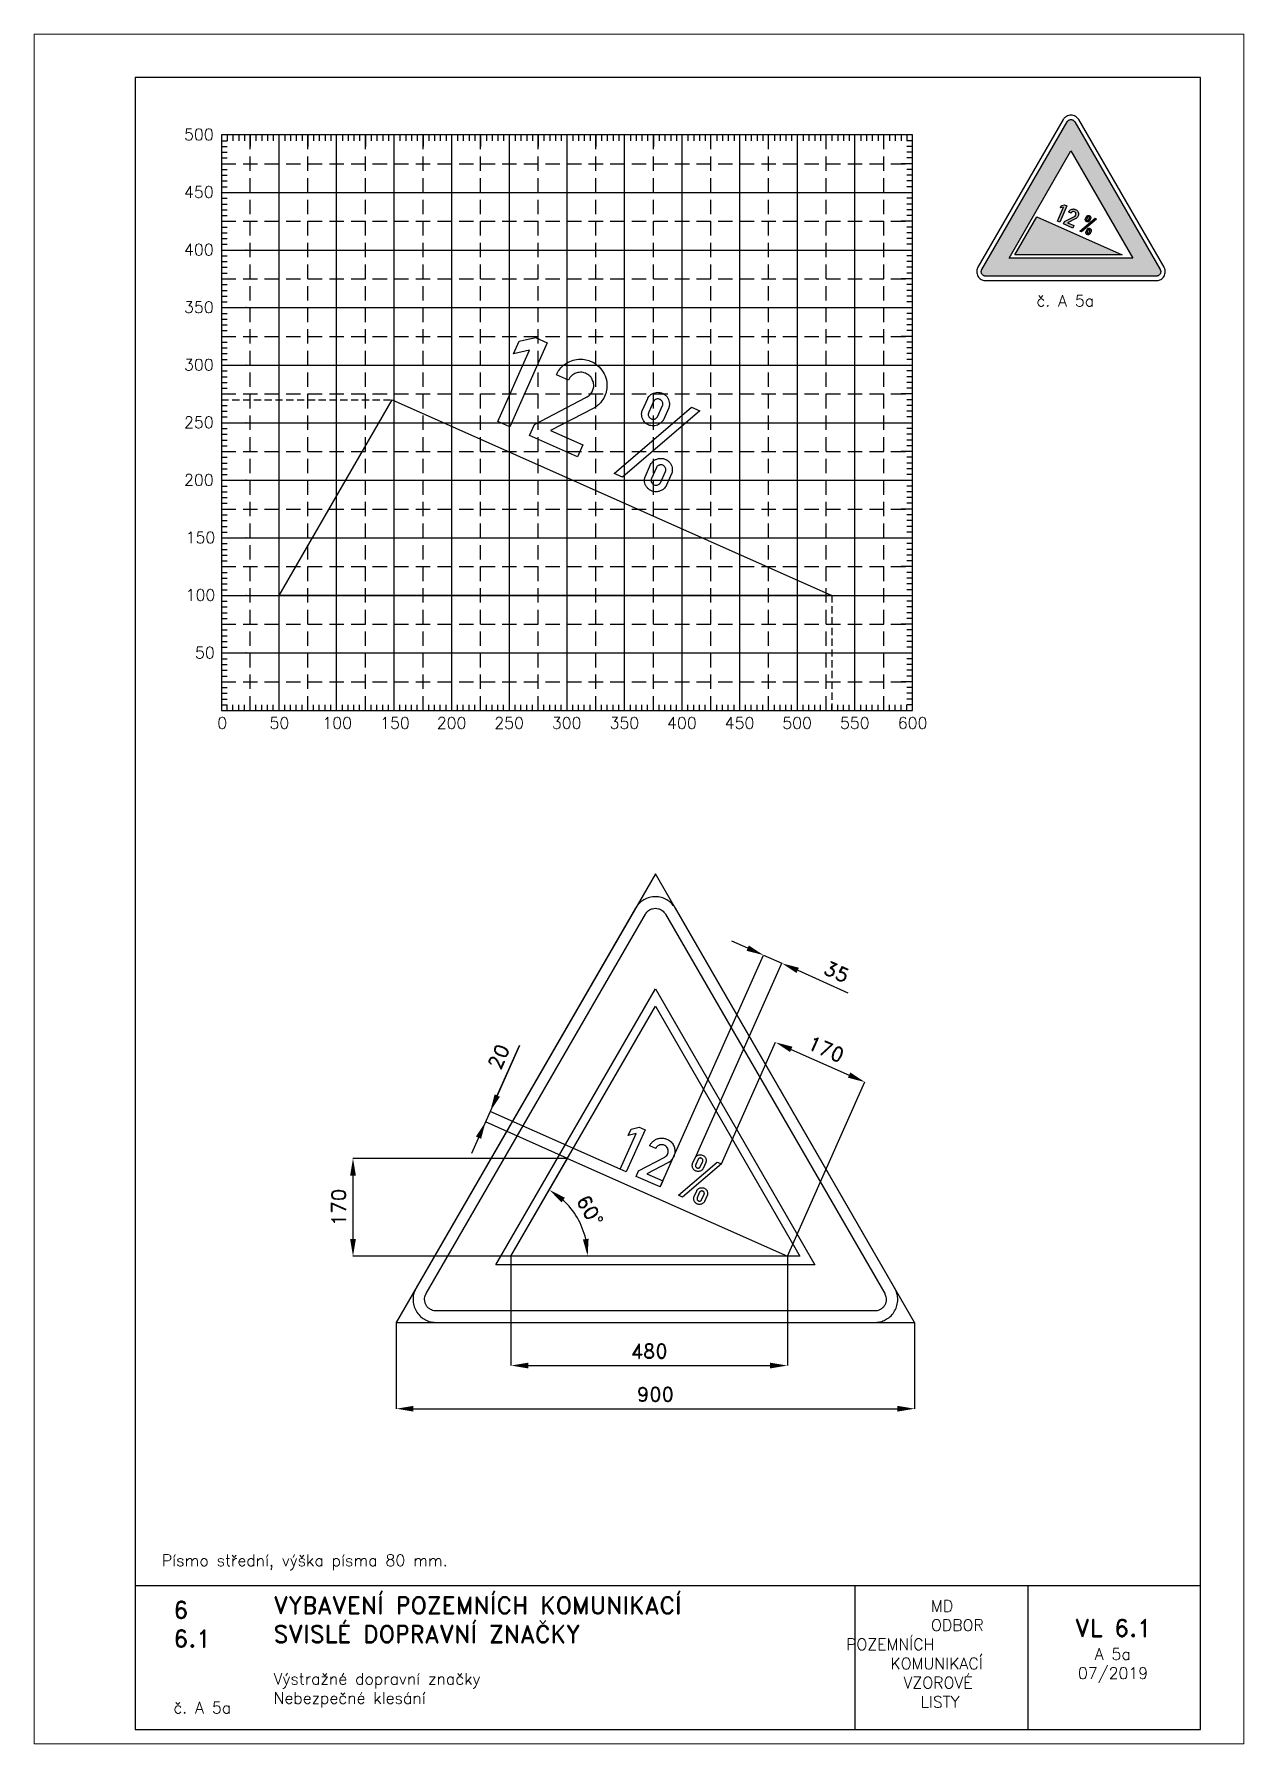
# Paper-space layout 'A 5a' of a CAD drawing. Header units: millimetres. Extents: x 0 to 210, y 0 to 297.
# The model-space entities are those that its viewports show. They can reach past a viewport. Long polylines and large blocks are cut down to what shows.
import ezdxf

# ---------------------------------------------------------------- set-up
doc = ezdxf.new("R2010")
doc.units = ezdxf.units.MM
doc.header["$LTSCALE"] = 5
doc.linetypes.add('ČÁRKOVANÁX2', pattern=[1.5, 1, -0.5])
for name, color, linetype in [('Kóty', 2, 'Continuous'), ('Pomocná', 2, 'Continuous'), ('Rozpiska', 7, 'Continuous'), ('Značka', 7, 'Continuous')]:
    doc.layers.add(name, color=color, linetype=linetype)
doc.layers.add('Rámeček', color=6, linetype='Continuous', plot=False)
doc.styles.get("Standard").update_dxf_attribs({"font": 'romand.shx', "height": 25})
doc.dimstyles.get("Standard").update_dxf_attribs({"dimtxt": 25, "dimasz": 30, "dimexe": 0.18, "dimexo": 0.0625, "dimgap": 12.5, "dimtad": 1, "dimdec": 0, "dimzin": 0, "dimdsep": 46, "dimtxsty": 'Standard', "dimcen": 0.09, "dimadec": 0, "dimazin": 0, "dimtfac": 1, "dimtdec": 0, "dimtofl": 0, "dimtmove": 0, "dimatfit": 3, "dimfxl": 1, "dimtolj": 1, "dimtzin": 0, "dimarcsym": 0})

psp = doc.layouts.new('A 5a')

# ---------------------------------------------------------------- texts
at = {"layer": 'Pomocná', "char_height": 2, "attachment_point": 1}
for s, insert in [('\\pi1.41968;500', (24.59, 280.57)), ('\\pi1.41968;450', (24.59, 270.57)), ('\\pi1.41968;400', (24.59, 260.57)), ('\\pi1.41968;350', (24.59, 250.57)), ('\\pi1.41968;300', (24.59, 240.57)), ('\\pi1.41968;250', (24.59, 230.57)), ('\\pi1.41968;200', (24.59, 220.57)), ('\\pi1.70539;150', (24.59, 210.57)), ('\\pi1.70539;100', (24.59, 200.57)), ('\\pi3.32444;50', (24.59, 190.57)), ('\\pi2.6146;0', (29.18, 178.35)), ('\\pi1.66222;50', (39.19, 178.35)), ('\\pi0.85269;100', (49.18, 178.35)), ('\\pi0.85269;150', (59.21, 178.35)), ('\\pi0.70984;200', (69.18, 178.35)), ('\\pi0.70984;250', (79.17, 178.35)), ('\\pi0.70984;300', (89.16, 178.35)), ('\\pi0.70984;350', (99.18, 178.35)), ('\\pi0.70984;400', (109.17, 178.35)), ('\\pi0.70984;450', (119.18, 178.35)), ('\\pi0.70984;500', (129.17, 178.35)), ('\\pi0.70984;550', (139.18, 178.35)), ('\\pi0.75746;600', (149.17, 178.35))]:
    psp.add_mtext_dynamic_manual_height_columns(s, width=6.5625, gutter_width=100, heights=[0], dxfattribs=dict(at, insert=insert))
at = {"layer": 'Rozpiska', "color": 7, "attachment_point": 1}
for s, width, heights, insert, char_height in [('{\\C6;č. A 5a}', 12.0077, [2.67], (174, 251.69), 2), ('Písmo střední, výška písma 80 mm.', 62.019, [0], (22.16, 32.86), 2), ('6', 149.0422, [0], (24.17, 24.77), 3), ('{\\C6;VYBAVENÍ POZEMNÍCH KOMUNIKACÍ\\P}SVISLÉ DOPRAVNÍ ZNAČKY{\\H1.34524x; }', 149.0422, [0], (41.56, 25.56), 3), ('\\pi14.7414;{\\C6;MD\\P\\pi2.36044;}ODBOR POZEMNÍCH{\\H1.57143x; }\\P\\pi7.69378;KOMUNIKACÍ{\\H1.5x; }\\P\\pi9.97949;{\\C6;VZOROVÉ\\H1.47619x; \\H0.67742x;\\P\\pi12.93187;LISTY\\H1.26984x; }', 33.1018, [0], (140.95, 24.95), 2), ('\\pi1.03113;{\\H1.5x;\\C6;VL 6.1\\P\\pi4.45968;\\H0.66667x;A 5a\\H1.66666x; \\H0.6x;\\P\\pi1.5549;07/2019\\H1.80159x; }', 16.0623, [0], (179.66, 21.61), 2), ('6.1', 149.0422, [0], (24.17, 19.78), 3), ('{\\C6;Výstražné dopravní značky\\P}Nebezpečné klesání{\\H1.83333x; }', 149.0422, [0], (41.56, 12.29), 2), ('{\\C6;č. A 5a}', 12.3298, [2.67], (24.17, 7.28), 2)]:
    psp.add_mtext_dynamic_manual_height_columns(s, width=width, gutter_width=100, heights=heights, dxfattribs=dict(at, insert=insert, char_height=char_height))

msp = doc.modelspace()

# ---------------------------------------------------------------- texts
at = {"layer": 'Kóty', "char_height": 25, "attachment_point": 5}
for s, insert, rotation in [('\\A1;35', (735.2, 609), 335.9996), ('\\A1;20', (148.8, 461.5), 66.0014), ('\\A1;170', (717, 474.9), 336.0218)]:
    msp.add_mtext(s, dxfattribs=dict(at, insert=insert, rotation=rotation))

# ---------------------------------------------------------------- blocks, each defined once
blk = doc.blocks.new('*D0')
at = {"layer": 'Defpoints', "color": 0, "transparency": 16777216}
for p in [(-29.3, 0.1), (870.7, 0.1), (870.7, -149.9)]:
    blk.add_point(p, dxfattribs=at)
at = {"layer": 'Kóty', "color": 0, "lineweight": -2, "transparency": 16777216}
for p, q in [((-29.3, 0), (-29.3, -150.1)), ((870.7, 0), (870.7, -150.1)), ((0.7, -149.9), (840.7, -149.9))]:
    blk.add_line(p, q, dxfattribs=at)
at = {"layer": 'Kóty', "color": 0, "transparency": 16777216}
for points in [[(0.7, -144.9), (0.7, -154.9), (-29.3, -149.9)], [(840.7, -144.9), (840.7, -154.9), (870.7, -149.9)]]:
    blk.add_solid(points, dxfattribs=at)
at = {"layer": 'Kóty', "color": 0, "transparency": 16777216, "insert": (420.7, -124.9), "char_height": 25, "attachment_point": 5}
blk.add_mtext('\\A1;900', dxfattribs=at)
blk = doc.blocks.new('*D1')
at = {"layer": 'Defpoints', "color": 0, "transparency": 16777216}
for p in [(169.9, 115), (649.9, 115), (649.9, -74.9)]:
    blk.add_point(p, dxfattribs=at)
at = {"layer": 'Kóty', "color": 0, "lineweight": -2, "transparency": 16777216}
for p, q in [((169.9, 114.9), (169.9, -75.1)), ((649.9, 114.9), (649.9, -75.1)), ((199.9, -74.9), (619.9, -74.9))]:
    blk.add_line(p, q, dxfattribs=at)
at = {"layer": 'Kóty', "color": 0, "transparency": 16777216}
for points in [[(199.9, -69.9), (199.9, -79.9), (169.9, -74.9)], [(619.9, -69.9), (619.9, -79.9), (649.9, -74.9)]]:
    blk.add_solid(points, dxfattribs=at)
at = {"layer": 'Kóty', "color": 0, "transparency": 16777216, "insert": (409.9, -49.9), "char_height": 25, "attachment_point": 5}
blk.add_mtext('\\A1;480', dxfattribs=at)
blk = doc.blocks.new('*D2')
at = {"layer": 'Defpoints', "color": 0, "transparency": 16777216}
for p in [(-104.3, 285), (268.1, 285), (169.9, 114.9)]:
    blk.add_point(p, dxfattribs=at)
at = {"layer": 'Kóty', "color": 0, "lineweight": -2, "transparency": 16777216}
for p, q in [((268, 285), (-104.5, 285)), ((-104.3, 144.9), (-104.3, 255)), ((169.8, 114.9), (-104.5, 114.9))]:
    blk.add_line(p, q, dxfattribs=at)
at = {"layer": 'Kóty', "color": 0, "transparency": 16777216}
for points in [[(-109.3, 255), (-99.3, 255), (-104.3, 285)], [(-109.3, 144.9), (-99.3, 144.9), (-104.3, 114.9)]]:
    blk.add_solid(points, dxfattribs=at)
at = {"layer": 'Kóty', "color": 0, "transparency": 16777216, "insert": (-129.3, 200), "char_height": 25, "attachment_point": 5, "rotation": 90}
blk.add_mtext('\\A1;170', dxfattribs=at)
blk = doc.blocks.new('*D3')
at = {"layer": 'Defpoints', "color": 0, "transparency": 16777216}
for p in [(268.1, 285), (295.1, 160.6), (169.9, 115), (169.9, 115), (649.9, 115)]:
    blk.add_point(p, dxfattribs=at)
at = {"layer": 'Kóty', "color": 0, "lineweight": -2, "transparency": 16777216}
blk.add_arc((169.9, 115), 133.2, 12.9274, 47.0728, dxfattribs=at)
at = {"layer": 'Kóty', "color": 0, "transparency": 16777216}
for points in [[(257.7, 208.5), (263.6, 216.6), (236.5, 230.4)], [(304.7, 145.4), (294.8, 144.2), (303.1, 115)]]:
    blk.add_solid(points, dxfattribs=at)
at = {"layer": 'Kóty', "color": 0, "transparency": 16777216, "insert": (306.9, 194.1), "char_height": 25, "attachment_point": 5, "rotation": 300.0001}
blk.add_mtext('\\A1;60°', dxfattribs=at)

# ---------------------------------------------------------------- dimensions: what is measured, and where the dimension line sits
at = {"layer": 'Kóty'}
dim = msp.add_linear_dim(base=(-104.3, 285), p1=(169.9, 114.9), p2=(268.1, 285), angle=90, dimstyle='Standard', dxfattribs=at)
dim.commit()
dim.dimension.update_dxf_attribs({"geometry": '*D2', "text_midpoint": (-129.3, 200)})
dim = msp.add_angular_dim_2l(base=(295.1, 160.6), line1=((169.9, 115), (268.1, 285)), line2=((649.9, 115), (169.9, 115)), dimstyle='Standard', dxfattribs=at)
dim.commit()
dim.dimension.update_dxf_attribs({"geometry": '*D3', "text_midpoint": (306.9, 194.1)})
for base, p1, p2, picture, middle in [((649.9, -74.9), (169.9, 115), (649.9, 115), '*D1', (409.9, -49.9)), ((870.7, -149.9), (-29.3, 0.1), (870.7, 0.1), '*D0', (420.7, -124.9))]:
    dim = msp.add_linear_dim(base=base, p1=p1, p2=p2, dimstyle='Standard', dxfattribs=at)
    dim.commit()
    dim.dimension.update_dxf_attribs({"geometry": picture, "text_midpoint": middle})

# ---------------------------------------------------------------- linework, layer by layer
at = {"layer": 'Kóty'}
for p, q in [((580.9, 650.3), (553.5, 662.5)), ((429, 235.3), (608.4, 638.3)), ((489.7, 285.5), (640.4, 624)), ((667.7, 611.7), (754.9, 572.8)), ((184.9, 481.2), (101.4, 293.5)), ((146.1, 394), (184.9, 481.2)), ((535.2, 275.4), (629.2, 486.8)), ((656.6, 474.4), (757, 429.7)), ((649.9, 115), (784.5, 417.7)), ((359.8, 266.1), (133.7, 366.7)), ((268, 285), (125.6, 348.4))]:
    msp.add_line(p, q, dxfattribs=at)
msp.add_lwpolyline([(608.3, 638.1), (640.3, 623.9)], dxfattribs=at)
for points in [[(583, 654.9), (578.9, 645.7), (608.3, 638.1)], [(669.8, 616.2), (665.7, 607.1), (640.3, 623.9)], [(658.6, 479), (654.5, 469.8), (629.2, 486.6)], [(759.1, 434.3), (755, 425.1), (784.5, 417.5)], [(141.5, 396.1), (150.7, 392), (133.9, 366.6)], [(109, 323), (118.1, 318.9), (125.8, 348.3)]]:
    msp.add_solid(points, dxfattribs=at)
at = {"layer": 'Značka', "color": 6, "linetype": 'ČÁRKOVANÁX2', "ltscale": 2.5}
for points in [[(870.7, 0.1), (420.7, 779.5), (-29.3, 0.1)], [(169.9, 115), (420.7, 549.4), (671.5, 115)]]:
    msp.add_lwpolyline(points, close=True, dxfattribs=at)
at = {"layer": 'Značka', "color": 5}
for points in [[(836.1, 60), (455.4, 719.4), (454.2, 721.2, 0.010748), (453.1, 722.9, 0.055773), (447.5, 729.2, 0.055979), (440.7, 734.1, 0.069561), (431.1, 738.1, 0.069791), (420.7, 739.4, 0.069502), (410.4, 738.1, 0.067732), (400.7, 734.1, 0.055944), (393.9, 729.2, 0.061133), (388.4, 722.9, 0.012257), (387.2, 721.2), (386.1, 719.4), (5.4, 60, 0.003576), (4.4, 58.1, 0.010722), (3.5, 56.3, 0.055711), (0.8, 48.4, 0.055985), (0, 40, 0.069591), (1.3, 29.6, 0.069767), (5.4, 20, 0.069481), (11.7, 11.7, 0.067775), (20, 5.4, 0.055964), (27.6, 1.9, 0.061097), (35.8, 0.2, 0.01224), (37.9, 0.1, 0.004081), (40, 0), (801.4, 0, 0.003581), (803.5, 0.1, 0.010743), (805.6, 0.2, 0.055797), (813.8, 1.9, 0.055991), (821.4, 5.4, 0.069582), (829.8, 11.7, 0.069787), (836.1, 20, 0.069497), (840.1, 29.6, 0.067792), (841.4, 40, 0.055928), (840.6, 48.4, 0.060939), (838, 56.3), (837.1, 58.1), (836.1, 60)], [(387.3, 253.8), (391.6, 263.6), (436.2, 286.8), (436.9, 287.2, 0.012119), (437.5, 287.6, 0.082982), (440.5, 290.1, 0.094409), (442.4, 293.5, 0.092132), (443.1, 297.1, 0.084047), (442.5, 300.8, 0.098134), (440.4, 304.7, 0.106054), (437, 307.5, 0.106163), (432.7, 308.8, 0.099949), (428.3, 308.3, 0.083725), (425, 306.7, 0.091653), (422.5, 304.2, 0.026116), (421.8, 303.2, 0.008659), (421.2, 302.1), (410.8, 306.7), (411.3, 307.7, -0.010135), (411.7, 308.6, -0.05942), (414.6, 312.6, -0.058233), (418.3, 315.9, -0.072147), (423.7, 318.8, -0.072227), (429.8, 320.1, -0.061476), (435, 320, -0.059947), (440.1, 318.6, -0.083062), (446.5, 314.8, -0.087052), (451.3, 309.1, -0.087764), (454.1, 302.1, -0.087797), (454.4, 294.7, -0.068485), (453, 289.1, -0.062424), (450.2, 284, -0.05069), (447.3, 280.6, -0.061841), (443.8, 277.9), (443.1, 277.6), (442.5, 277.2), (405.6, 258.2), (433.6, 245.7), (429, 235.3), (387.3, 253.8)], [(490, 286.2), (490.2, 286.6), (490.5, 287, -0.046803), (491.5, 288.3, -0.042196), (492.7, 289.4, -0.062871), (494.9, 290.7, -0.069997), (497.3, 291.3, -0.067412), (499.6, 291.4, -0.05993), (502, 290.8, -0.07269), (504.6, 289.5, -0.081728), (506.7, 287.4, -0.070108), (508, 285.2, -0.061127), (508.7, 282.8, -0.043425), (508.8, 281.1, -0.053141), (508.6, 279.4), (508.5, 279), (508.4, 278.5), (508.3, 278.3), (508.2, 278), (503.6, 267.6), (503.4, 267.3), (503.2, 267, -0.046057), (502.3, 265.8, -0.039697), (501.2, 264.7, -0.055102), (499.3, 263.5, -0.059697), (497.2, 262.7, -0.061725), (495, 262.3, -0.060306), (492.7, 262.5, -0.04712), (491, 263, -0.046238), (489.4, 263.8, -0.058397), (487.6, 265.2, -0.0619), (486.2, 267, -0.066279), (485.2, 269.2, -0.060968), (484.7, 271.6, -0.033158), (484.7, 272.9, -0.037808), (484.9, 274.1), (485, 274.7), (485.2, 275.3), (485.3, 275.6), (485.4, 275.9), (490, 286.2)], [(495, 283.4), (490.9, 274.3), (490.8, 274), (490.7, 273.7, 0.042103), (490.5, 272.6, 0.071924), (490.5, 271.6, 0.080243), (490.8, 270.5, 0.067375), (491.4, 269.6, 0.060692), (492.1, 268.9, 0.062278), (493, 268.4, 0.071628), (494.1, 268, 0.075797), (495.3, 268.1, 0.060181), (496.2, 268.3, 0.051699), (497.1, 268.7, 0.04369), (497.7, 269.2, 0.050905), (498.2, 269.8), (498.4, 270), (498.5, 270.2), (502.8, 279.9), (502.9, 280.2), (503, 280.5, 0.061079), (503.1, 281.5, 0.060241), (503, 282.4, 0.075736), (502.5, 283.5, 0.069153), (501.8, 284.4, 0.060288), (501, 285.1, 0.066342), (500, 285.5, 0.07444), (498.9, 285.7, 0.069266), (497.7, 285.6, 0.051976), (496.9, 285.3, 0.054048), (496.1, 284.8, 0.034066), (495.7, 284.5, 0.037349), (495.4, 284.1), (495.2, 283.8), (495, 283.4)], [(492.5, 228.8), (492.9, 229.5), (493.4, 230.2, -0.071653), (495.1, 232, -0.065042), (497.3, 233.2, -0.072565), (500, 234, -0.074187), (502.8, 234, -0.078856), (505.7, 233.1, -0.080239), (508.2, 231.4, -0.068197), (509.8, 229.5, -0.067225), (510.8, 227.2, -0.057779), (511.3, 225, -0.050624), (511.3, 222.7), (511.2, 222), (511, 221.3), (510.9, 221), (510.7, 220.7), (506, 210.1), (505.9, 209.9), (505.7, 209.6, -0.052366), (504.7, 208.2, -0.045271), (503.3, 207.1, -0.066072), (500.9, 205.7, -0.074149), (498.3, 205.1, -0.063498), (496, 205.1, -0.057067), (493.8, 205.7, -0.060398), (491.6, 206.8, -0.067559), (489.8, 208.3, -0.067275), (488.4, 210.3, -0.057995), (487.5, 212.6, -0.059447), (487.1, 214.9, -0.082695), (487.4, 217.2), (487.7, 217.9), (488, 218.6), (492.5, 228.8)], [(497.5, 226.2), (493.2, 216.6), (493.1, 216.2), (493, 215.8, 0.091478), (493, 214.5, 0.081274), (493.4, 213.2, 0.085186), (494.2, 212, 0.092442), (495.3, 211.2, 0.095735), (496.8, 210.7, 0.087623), (498.3, 210.9, 0.071369), (499.4, 211.3, 0.074844), (500.4, 212), (500.6, 212.3), (500.8, 212.5), (500.9, 212.7), (501, 212.8), (505.4, 222.6), (505.5, 222.9), (505.6, 223.2, 0.067663), (505.7, 224.1, 0.054809), (505.5, 225, 0.067285), (505.1, 226.1, 0.07323), (504.5, 227.1, 0.074347), (503.5, 227.8, 0.073269), (502.4, 228.3, 0.078295), (501.2, 228.4, 0.080477), (499.9, 228.2, 0.059946), (499, 227.7, 0.04652), (498.2, 227.1), (497.9, 226.8, 0.046021), (497.6, 226.4), (497.6, 226.3), (497.5, 226.2)]]:
    msp.add_lwpolyline(points, format="xyb", dxfattribs=at)
at = {"layer": 'Značka', "color": 1}
msp.add_lwpolyline([(801.4, 20), (40, 20, -0.003586), (39, 20, -0.010756), (37.9, 20.1, -0.05582), (33.8, 20.9, -0.05597), (30, 22.7, -0.06955), (25.8, 25.8, -0.069786), (22.7, 30, -0.069503), (20.7, 34.8, -0.067814), (20, 40, -0.055933), (20.4, 44.2, -0.060881), (21.7, 48.1, -0.012187), (22.2, 49.1, -0.00406), (22.7, 50), (403.4, 709.4), (404, 710.3), (404.5, 711.2, -0.055851), (407.3, 714.3, -0.05603), (410.7, 716.7, -0.069574), (415.5, 718.8, -0.069723), (420.7, 719.4, -0.069439), (425.9, 718.8, -0.067755), (430.7, 716.7, -0.055971), (434.1, 714.3, -0.061159), (436.9, 711.2), (437.5, 710.3), (438, 709.4), (818.8, 50), (819.2, 49.1), (819.7, 48.1, -0.055637), (821, 44.2, -0.055928), (821.4, 40, -0.069571), (820.8, 34.8, -0.069825), (818.8, 30, -0.069532), (815.6, 25.8, -0.067733), (811.4, 22.7, -0.055923), (807.6, 20.9, -0.061121), (803.5, 20.1, -0.012253), (802.5, 20, -0.004086), (801.4, 20)], format="xyb", dxfattribs=at)
msp.add_lwpolyline([(143.9, 100), (420.7, 579.4), (697.5, 100), (143.9, 100)], dxfattribs=at)
at = {"layer": 'Značka', "color": 5}
for points in [[(359.8, 266.1), (387.4, 328), (373.5, 324.9), (378.5, 336), (392.4, 339.1), (402.7, 334.5), (370.2, 261.4), (359.8, 266.1)], [(649.9, 115), (169.9, 115), (268.1, 285), (649.9, 115)], [(460.9, 221), (527.9, 278.6), (535.2, 275.3), (468, 217.9), (460.9, 221)]]:
    msp.add_lwpolyline(points, dxfattribs=at)

msp.set_redraw_order([(e.dxf.handle, doc.entitydb.next_handle()) for e in msp.query("TEXT MTEXT ATTDEF DIMENSION ARC_DIMENSION")])  # texts and dimensions are drawn at this point

# ---------------------------------------------------------------- hatches: boundary and pattern name
at = {"layer": 'Značka'}
h = psp.add_hatch(color=10, dxfattribs=at)
h.dxf.hatch_style = 1
h.paths.add_polyline_path([(169.24, 258.07), (180, 276.71), (190.76, 258.07)], flags=16)
edge = h.paths.add_edge_path()
edge.add_line((194.8, 254.96), (165.2, 254.96))
edge.add_arc((165.28, 257.8), 2.84, 267.4279, 268.2497, ccw=False)
edge.add_arc((165.2, 255.91), 0.947, 264.9636, 267.4286, ccw=False)
edge.add_arc((165.18, 255.69), 0.728, 252.0002, 264.7801, ccw=False)
edge.add_arc((165.18, 255.7), 0.731, 239.2368, 252.0508, ccw=False)
edge.add_arc((165.17, 255.71), 0.734, 224.9741, 240.8881, ccw=False)
edge.add_arc((165.16, 255.71), 0.731, 209.0808, 225.0485, ccw=False)
edge.add_arc((165.15, 255.73), 0.734, 194.8816, 210.7849, ccw=False)
edge.add_arc((165.17, 255.73), 0.753, 179.4178, 194.9358, ccw=False)
edge.add_arc((165.15, 255.76), 0.733, 168.2202, 181.0258, ccw=False)
edge.add_arc((165.09, 255.77), 0.668, 154.3449, 168.2807, ccw=False)
edge.add_arc((165.25, 255.71), 0.836, 152.5643, 155.3573, ccw=False)
edge.add_arc((166.73, 254.94), 2.51, 151.6364, 152.5668, ccw=False)
edge.add_line((164.52, 256.13), (179.33, 281.77))
edge.add_line((179.33, 281.77), (179.35, 281.8))
edge.add_line((179.35, 281.8), (179.37, 281.84))
edge.add_arc((179.97, 281.42), 0.728, 132.0175, 144.8044, ccw=False)
edge.add_arc((179.97, 281.42), 0.731, 119.2221, 132.0499, ccw=False)
edge.add_arc((179.99, 281.42), 0.734, 104.9611, 120.8806, ccw=False)
edge.add_arc((179.99, 281.43), 0.732, 89.0816, 105.0351, ccw=False)
edge.add_arc((180.01, 281.42), 0.734, 74.8911, 90.7799, ccw=False)
edge.add_arc((180.01, 281.4), 0.754, 59.4433, 74.9479, ccw=False)
edge.add_arc((180.03, 281.41), 0.733, 48.2326, 61.0468, ccw=False)
edge.add_arc((180.08, 281.46), 0.665, 34.2949, 48.2941, ccw=False)
edge.add_line((180.63, 281.84), (180.65, 281.8))
edge.add_line((180.65, 281.8), (180.67, 281.77))
edge.add_line((180.67, 281.77), (195.48, 256.13))
edge.add_line((195.48, 256.13), (195.49, 256.09))
edge.add_line((195.49, 256.09), (195.51, 256.06))
edge.add_arc((194.85, 255.75), 0.731, 12.0134, 24.7513, ccw=False)
edge.add_arc((194.85, 255.75), 0.732, -0.7539, 12.0504, ccw=False)
edge.add_arc((194.85, 255.73), 0.734, -15.0136, 0.9053, ccw=False)
edge.add_arc((194.85, 255.73), 0.731, 329.0775, 345.0543, ccw=False)
edge.add_arc((194.84, 255.71), 0.733, 314.8753, 330.7852, ccw=False)
edge.add_arc((194.82, 255.73), 0.754, 299.4286, 314.9281, ccw=False)
edge.add_arc((194.81, 255.7), 0.733, 288.2355, 301.0387, ccw=False)
edge.add_arc((194.83, 255.63), 0.665, 274.3079, 288.2985, ccw=False)
edge.add_arc((194.81, 255.8), 0.831, 272.5156, 275.3236, ccw=False)
edge.add_arc((194.73, 257.45), 2.49, 271.5795, 272.516, ccw=False)
h = psp.add_hatch(color=249, dxfattribs=at)
h.dxf.hatch_style = 1
edge = h.paths.add_edge_path(flags=17)
edge.add_line((182.79, 263.08), (182.81, 263.11))
edge.add_line((182.81, 263.11), (182.83, 263.14))
edge.add_arc((183.1, 262.94), 0.335, 127.3303, 143.724, ccw=False)
edge.add_arc((183.12, 262.91), 0.373, 112.522, 127.4075, ccw=False)
edge.add_arc((183.13, 262.91), 0.38, 97.8091, 114.4108, ccw=False)
edge.add_arc((183.13, 262.92), 0.371, 80.8628, 97.8341, ccw=False)
edge.add_arc((183.14, 262.91), 0.373, 64.5735, 82.6087, ccw=False)
edge.add_arc((183.15, 262.92), 0.366, 46.3469, 64.697, ccw=False)
edge.add_arc((183.16, 262.92), 0.361, 32.4778, 48.0831, ccw=False)
edge.add_arc((183.16, 262.91), 0.364, 17.1871, 32.5707, ccw=False)
edge.add_arc((183.14, 262.9), 0.382, 5.1877, 18.4149, ccw=False)
edge.add_arc((183.09, 262.9), 0.436, -6.3774, 5.2148, ccw=False)
edge.add_line((183.52, 262.85), (183.52, 262.82))
edge.add_line((183.52, 262.82), (183.51, 262.79))
edge.add_line((183.51, 262.79), (183.51, 262.78))
edge.add_line((183.51, 262.78), (183.5, 262.77))
edge.add_line((183.5, 262.77), (183.32, 262.36))
edge.add_line((183.32, 262.36), (183.31, 262.35))
edge.add_line((183.31, 262.35), (183.31, 262.34))
edge.add_arc((183.03, 262.51), 0.329, 315.7602, 327.7505, ccw=False)
edge.add_arc((182.99, 262.55), 0.384, 305.4311, 315.7993, ccw=False)
edge.add_arc((182.97, 262.56), 0.403, 291.8695, 306.9902, ccw=False)
edge.add_arc((182.98, 262.52), 0.357, 275.0317, 291.9943, ccw=False)
edge.add_arc((182.97, 262.51), 0.349, 262.3298, 276.8629, ccw=False)
edge.add_arc((182.98, 262.55), 0.391, 249.316, 262.3806, ccw=False)
edge.add_arc((182.97, 262.56), 0.397, 236.8353, 250.6608, ccw=False)
edge.add_arc((182.95, 262.52), 0.352, 221.4696, 236.9294, ccw=False)
edge.add_arc((182.94, 262.52), 0.349, 207.3256, 222.7208, ccw=False)
edge.add_arc((183, 262.55), 0.411, 194.0742, 207.3508, ccw=False)
edge.add_arc((182.96, 262.56), 0.381, 182.1801, 195.7883, ccw=False)
edge.add_arc((182.85, 262.55), 0.269, 163.4172, 182.3265, ccw=False)
edge.add_line((182.59, 262.63), (182.6, 262.66))
edge.add_line((182.6, 262.66), (182.61, 262.69))
edge.add_line((182.61, 262.69), (182.79, 263.08))
edge = h.paths.add_edge_path(flags=16)
edge.add_line((182.99, 262.98), (182.82, 262.61))
edge.add_line((182.82, 262.61), (182.81, 262.59))
edge.add_line((182.81, 262.59), (182.81, 262.58))
edge.add_arc((182.95, 262.55), 0.145, 167.4647, 188.3717)
edge.add_arc((182.97, 262.55), 0.166, 188.1952, 206.7808)
edge.add_arc((182.98, 262.54), 0.165, 204.3168, 223.793)
edge.add_arc((182.96, 262.53), 0.15, 223.6739, 244.8)
edge.add_arc((182.97, 262.53), 0.154, 242.9707, 264.8448)
edge.add_arc((182.97, 262.55), 0.169, 264.6385, 284.6691)
edge.add_arc((182.98, 262.55), 0.167, 282.6336, 298.9624)
edge.add_arc((182.98, 262.54), 0.157, 298.8426, 315.9637)
edge.add_line((183.1, 262.43), (183.11, 262.44))
edge.add_line((183.11, 262.44), (183.11, 262.45))
edge.add_line((183.11, 262.45), (183.12, 262.45))
edge.add_line((183.12, 262.45), (183.12, 262.46))
edge.add_line((183.12, 262.46), (183.29, 262.84))
edge.add_line((183.29, 262.84), (183.29, 262.85))
edge.add_line((183.29, 262.85), (183.3, 262.87))
edge.add_arc((183.17, 262.9), 0.129, 345.664, 361.1477)
edge.add_arc((183.14, 262.9), 0.162, 1.1082, 13.657)
edge.add_arc((183.13, 262.9), 0.173, 11.9389, 27.3364)
edge.add_arc((183.14, 262.91), 0.158, 27.2908, 44.0439)
edge.add_arc((183.14, 262.91), 0.155, 42.2958, 59.3037)
edge.add_arc((183.14, 262.91), 0.158, 59.1966, 75.9587)
edge.add_arc((183.13, 262.91), 0.16, 74.4096, 92.3171)
edge.add_arc((183.13, 262.91), 0.154, 92.1432, 110.5474)
edge.add_arc((183.13, 262.91), 0.161, 109.0069, 122.729)
edge.add_arc((183.16, 262.87), 0.209, 122.724, 133.3779)
edge.add_line((183.01, 263.02), (183, 263))
edge.add_arc((183.08, 262.94), 0.0983, 138.4033, 148.9431)
edge.add_line((182.99, 262.99), (182.99, 262.99))
edge.add_line((182.99, 262.99), (182.99, 262.98))
h.paths.add_polyline_path([(181.56, 262.78), (184.17, 265.02), (184.45, 264.89), (181.84, 262.66)], flags=17)
edge = h.paths.add_edge_path()
edge.add_line((182.69, 265.31), (182.7, 265.33))
edge.add_line((182.7, 265.33), (182.71, 265.35))
edge.add_arc((182.99, 265.16), 0.338, 136.1186, 146.8374, ccw=False)
edge.add_arc((183.02, 265.13), 0.378, 126.4292, 136.0941, ccw=False)
edge.add_arc((183.04, 265.13), 0.389, 113.3842, 127.7742, ccw=False)
edge.add_arc((183.02, 265.17), 0.348, 97.473, 113.4891, ccw=False)
edge.add_arc((183.03, 265.18), 0.343, 83.691, 99.1175, ccw=False)
edge.add_arc((183.03, 265.13), 0.389, 70.0238, 83.7424, ccw=False)
edge.add_arc((183.03, 265.11), 0.402, 54.8797, 71.5098, ccw=False)
edge.add_arc((183.06, 265.15), 0.354, 36.3124, 55.0016, ccw=False)
edge.add_arc((183.07, 265.15), 0.352, 21.9663, 38.0076, ccw=False)
edge.add_arc((183.02, 265.13), 0.405, 8.0198, 22.0116, ccw=False)
edge.add_arc((183.04, 265.12), 0.383, -0.4018, 9.5443, ccw=False)
edge.add_arc((183.11, 265.12), 0.31, 347.4561, 359.6238, ccw=False)
edge.add_line((183.42, 265.05), (183.41, 265.03))
edge.add_line((183.41, 265.03), (183.41, 265.01))
edge.add_line((183.41, 265.01), (183.4, 265.01))
edge.add_line((183.4, 265.01), (183.4, 265))
edge.add_line((183.4, 265), (183.22, 264.59))
edge.add_line((183.22, 264.59), (183.22, 264.58))
edge.add_line((183.22, 264.58), (183.21, 264.57))
edge.add_arc((182.93, 264.74), 0.325, 318.154, 328.7019, ccw=False)
edge.add_arc((182.89, 264.77), 0.38, 309.0665, 318.1596, ccw=False)
edge.add_arc((182.87, 264.78), 0.398, 297.7712, 310.3869, ccw=False)
edge.add_arc((182.89, 264.75), 0.366, 284.1242, 297.7894, ccw=False)
edge.add_arc((182.88, 264.75), 0.362, 271.5185, 285.6469, ccw=False)
edge.add_arc((182.88, 264.76), 0.37, 257.7607, 271.565, ccw=False)
edge.add_arc((182.87, 264.76), 0.369, 248.3635, 259.1546, ccw=False)
edge.add_arc((182.87, 264.76), 0.376, 237.7813, 248.3706, ccw=False)
edge.add_arc((182.87, 264.77), 0.377, 225.3852, 238.7536, ccw=False)
edge.add_arc((182.85, 264.75), 0.356, 211.2626, 225.431, ccw=False)
edge.add_arc((182.85, 264.76), 0.361, 197.4033, 212.5712, ccw=False)
edge.add_arc((182.88, 264.77), 0.393, 183.5316, 197.4871, ccw=False)
edge.add_arc((182.86, 264.78), 0.37, 177.4274, 185.0239, ccw=False)
edge.add_arc((182.81, 264.78), 0.323, 168.805, 177.4659, ccw=False)
edge.add_line((182.49, 264.85), (182.5, 264.87))
edge.add_line((182.5, 264.87), (182.51, 264.89))
edge.add_line((182.51, 264.89), (182.51, 264.9))
edge.add_line((182.51, 264.9), (182.51, 264.91))
edge.add_line((182.51, 264.91), (182.69, 265.31))
edge = h.paths.add_edge_path(flags=16)
edge.add_line((182.89, 265.21), (182.73, 264.85))
edge.add_line((182.73, 264.85), (182.72, 264.84))
edge.add_line((182.72, 264.84), (182.72, 264.83))
edge.add_arc((182.96, 264.75), 0.25, 162.9022, 172.5458)
edge.add_arc((182.86, 264.77), 0.145, 172.4142, 188.8696)
edge.add_arc((182.84, 264.76), 0.134, 187.3233, 205.6743)
edge.add_arc((182.87, 264.77), 0.161, 205.4645, 220.8825)
edge.add_arc((182.88, 264.77), 0.164, 219.163, 233.0556)
edge.add_arc((182.87, 264.77), 0.16, 233.0859, 247.3406)
edge.add_arc((182.88, 264.77), 0.162, 246.0334, 262.4213)
edge.add_arc((182.88, 264.76), 0.152, 262.2541, 279.5924)
edge.add_arc((182.88, 264.76), 0.153, 278.063, 291.839)
edge.add_arc((182.87, 264.78), 0.178, 291.8396, 303.6775)
edge.add_arc((182.87, 264.79), 0.178, 302.4255, 312.4321)
edge.add_arc((182.89, 264.77), 0.152, 312.3884, 324.0448)
edge.add_line((183.01, 264.68), (183.02, 264.68))
edge.add_line((183.02, 264.68), (183.02, 264.69))
edge.add_line((183.02, 264.69), (183.19, 265.07))
edge.add_line((183.19, 265.07), (183.2, 265.08))
edge.add_line((183.2, 265.08), (183.2, 265.09))
edge.add_arc((183.06, 265.13), 0.147, 347.1376, 361.1185)
edge.add_arc((183.05, 265.13), 0.15, 1.0601, 14.8497)
edge.add_arc((183.05, 265.13), 0.156, 13.2274, 30.5517)
edge.add_arc((183.03, 265.12), 0.171, 30.5561, 46.3796)
edge.add_arc((183.03, 265.13), 0.168, 44.4572, 58.2576)
edge.add_arc((183.04, 265.14), 0.152, 58.2216, 73.4037)
edge.add_arc((183.04, 265.14), 0.154, 72.2316, 89.2605)
edge.add_arc((183.04, 265.13), 0.167, 89.0741, 104.9234)
edge.add_arc((183.03, 265.13), 0.163, 103.3177, 115.2189)
edge.add_arc((183.03, 265.14), 0.156, 115.2077, 127.5824)
edge.add_arc((183.02, 265.14), 0.147, 126.4326, 134.2369)
edge.add_arc((183.01, 265.15), 0.133, 134.2934, 142.8493)
edge.add_line((182.9, 265.23), (182.89, 265.22))
edge.add_line((182.89, 265.22), (182.89, 265.21))
edge = h.paths.add_edge_path()
edge.add_line((178.7, 264.06), (178.87, 264.44))
edge.add_line((178.87, 264.44), (180.6, 265.34))
edge.add_line((180.6, 265.34), (180.63, 265.35))
edge.add_arc((180.35, 265.88), 0.594, 298.1165, 300.8938)
edge.add_arc((180.41, 265.76), 0.465, 301.0856, 320.0602)
edge.add_arc((180.46, 265.73), 0.41, 319.7426, 341.3155)
edge.add_arc((180.48, 265.74), 0.388, 338.5997, 359.6554)
edge.add_arc((180.44, 265.74), 0.429, 359.5519, 378.7688)
edge.add_arc((180.42, 265.75), 0.449, 16.8225, 39.2414)
edge.add_arc((180.45, 265.78), 0.413, 38.9733, 63.1886)
edge.add_arc((180.43, 265.79), 0.408, 61.0389, 85.2789)
edge.add_arc((180.43, 265.76), 0.438, 85.0413, 107.872)
edge.add_arc((180.41, 265.76), 0.428, 105.6209, 124.7647)
edge.add_arc((180.38, 265.8), 0.383, 124.5605, 145.5073)
edge.add_arc((180.45, 265.74), 0.465, 144.0937, 150.0777)
edge.add_arc((181.26, 265.27), 1.41, 150.1308, 152.1153)
edge.add_line((180.02, 265.93), (179.61, 266.11))
edge.add_line((179.61, 266.11), (179.63, 266.15))
edge.add_arc((180.56, 265.7), 1.03, 151.8688, 154.1914, ccw=False)
edge.add_arc((180.36, 265.8), 0.804, 138.0353, 151.6375, ccw=False)
edge.add_arc((180.38, 265.79), 0.826, 124.7608, 138.0917, ccw=False)
edge.add_arc((180.41, 265.79), 0.842, 110.0139, 126.5202, ccw=False)
edge.add_arc((180.41, 265.8), 0.839, 93.5821, 110.1067, ccw=False)
edge.add_arc((180.43, 265.81), 0.829, 81.3189, 95.3904, ccw=False)
edge.add_arc((180.43, 265.78), 0.852, 67.6129, 81.3353, ccw=False)
edge.add_arc((180.44, 265.75), 0.877, 49.8647, 68.8575, ccw=False)
edge.add_arc((180.46, 265.78), 0.839, 30.108, 50.0085, ccw=False)
edge.add_arc((180.48, 265.76), 0.833, 12.0495, 32.1121, ccw=False)
edge.add_arc((180.49, 265.76), 0.829, -7.8209, 12.2492, ccw=False)
edge.add_arc((180.49, 265.73), 0.824, 338.3206, 353.9916, ccw=False)
edge.add_arc((180.41, 265.76), 0.906, 324.0452, 338.3332, ccw=False)
edge.add_arc((180.44, 265.72), 0.861, 313.9254, 325.5328, ccw=False)
edge.add_arc((180.55, 265.6), 0.699, 299.8158, 313.9706, ccw=False)
edge.add_line((180.9, 264.99), (180.87, 264.98))
edge.add_line((180.87, 264.98), (180.85, 264.97))
edge.add_line((180.85, 264.97), (179.41, 264.22))
edge.add_line((179.41, 264.22), (180.5, 263.74))
edge.add_line((180.5, 263.74), (180.32, 263.33))
edge.add_line((180.32, 263.33), (178.7, 264.06))
h.paths.add_polyline_path([(177.63, 264.53), (178.7, 266.94), (178.17, 266.82), (178.36, 267.25), (178.9, 267.37), (179.3, 267.19), (178.04, 264.35)])
h.paths.add_polyline_path([(188.91, 258.66), (170.25, 258.66), (174.06, 265.27)])

# ---------------------------------------------------------------- linework, layer by layer
psp.add_line((32.5, 179.5), (37.5, 179.5))
at = {"layer": 'Pomocná'}
for p, q in [((33.5, 279.5), (33.5, 278.5)), ((34.5, 279.5), (34.5, 278.5)), ((35.5, 279.5), (35.5, 278.5)), ((36.5, 279.5), (36.5, 278.5)), ((37.5, 279.5), (37.5, 277.5)), ((38.5, 279.5), (38.5, 278.5)), ((39.5, 279.5), (39.5, 278.5)), ((40.5, 279.5), (40.5, 278.5)), ((41.5, 279.5), (41.5, 278.5)), ((43.5, 279.5), (43.5, 278.5)), ((44.5, 279.5), (44.5, 278.5)), ((45.5, 279.5), (45.5, 278.5)), ((46.5, 279.5), (46.5, 278.5)), ((47.5, 279.5), (47.5, 277.5)), ((48.5, 279.5), (48.5, 278.5)), ((49.5, 279.5), (49.5, 278.5)), ((50.5, 279.5), (50.5, 278.5)), ((51.5, 279.5), (51.5, 278.5)), ((53.5, 279.5), (53.5, 278.5)), ((54.5, 279.5), (54.5, 278.5)), ((55.5, 279.5), (55.5, 278.5)), ((56.5, 279.5), (56.5, 278.5)), ((57.5, 279.5), (57.5, 277.5)), ((58.5, 279.5), (58.5, 278.5)), ((59.5, 279.5), (59.5, 278.5)), ((60.5, 279.5), (60.5, 278.5)), ((61.5, 279.5), (61.5, 278.5)), ((63.5, 279.5), (63.5, 278.5)), ((64.5, 279.5), (64.5, 278.5)), ((65.5, 279.5), (65.5, 278.5)), ((66.5, 279.5), (66.5, 278.5)), ((67.5, 279.5), (67.5, 277.5)), ((68.5, 279.5), (68.5, 278.5)), ((69.5, 279.5), (69.5, 278.5)), ((70.5, 279.5), (70.5, 278.5)), ((71.5, 279.5), (71.5, 278.5)), ((73.5, 279.5), (73.5, 278.5)), ((74.5, 279.5), (74.5, 278.5)), ((75.5, 279.5), (75.5, 278.5)), ((76.5, 279.5), (76.5, 278.5)), ((77.5, 279.5), (77.5, 277.5)), ((78.5, 279.5), (78.5, 278.5)), ((79.5, 279.5), (79.5, 278.5)), ((80.5, 279.5), (80.5, 278.5)), ((81.5, 279.5), (81.5, 278.5)), ((83.5, 279.5), (83.5, 278.5)), ((84.5, 279.5), (84.5, 278.5)), ((85.5, 279.5), (85.5, 278.5)), ((86.5, 279.5), (86.5, 278.5)), ((87.5, 279.5), (87.5, 277.5)), ((88.5, 279.5), (88.5, 278.5)), ((89.5, 279.5), (89.5, 278.5)), ((90.5, 279.5), (90.5, 278.5)), ((91.5, 279.5), (91.5, 278.5)), ((93.5, 279.5), (93.5, 278.5)), ((94.5, 279.5), (94.5, 278.5)), ((95.5, 279.5), (95.5, 278.5)), ((96.5, 279.5), (96.5, 278.5)), ((97.5, 279.5), (97.5, 277.5)), ((98.5, 279.5), (98.5, 278.5)), ((99.5, 279.5), (99.5, 278.5)), ((100.5, 279.5), (100.5, 278.5)), ((101.5, 279.5), (101.5, 278.5)), ((103.5, 279.5), (103.5, 278.5)), ((104.5, 279.5), (104.5, 278.5)), ((105.5, 279.5), (105.5, 278.5)), ((106.5, 279.5), (106.5, 278.5)), ((107.5, 279.5), (107.5, 277.5)), ((108.5, 279.5), (108.5, 278.5)), ((109.5, 279.5), (109.5, 278.5)), ((110.5, 279.5), (110.5, 278.5)), ((111.5, 279.5), (111.5, 278.5)), ((113.5, 279.5), (113.5, 278.5)), ((114.5, 279.5), (114.5, 278.5)), ((115.5, 279.5), (115.5, 278.5)), ((116.5, 279.5), (116.5, 278.5)), ((118.5, 279.5), (118.5, 278.5)), ((119.5, 279.5), (119.5, 278.5)), ((120.5, 279.5), (120.5, 278.5)), ((121.5, 279.5), (121.5, 278.5)), ((123.5, 279.5), (123.5, 278.5)), ((124.5, 279.5), (124.5, 278.5)), ((125.5, 279.5), (125.5, 278.5)), ((126.5, 279.5), (126.5, 278.5)), ((128.5, 279.5), (128.5, 278.5)), ((129.5, 279.5), (129.5, 278.5)), ((130.5, 279.5), (130.5, 278.5)), ((131.5, 279.5), (131.5, 278.5)), ((133.5, 279.5), (133.5, 278.5)), ((134.5, 279.5), (134.5, 278.5)), ((135.5, 279.5), (135.5, 278.5)), ((136.5, 279.5), (136.5, 278.5)), ((138.5, 279.5), (138.5, 278.5)), ((139.5, 279.5), (139.5, 278.5)), ((140.5, 279.5), (140.5, 278.5)), ((141.5, 279.5), (141.5, 278.5)), ((143.5, 279.5), (143.5, 278.5)), ((144.5, 279.5), (144.5, 278.5)), ((145.5, 279.5), (145.5, 278.5)), ((146.5, 279.5), (146.5, 278.5)), ((148.5, 279.5), (148.5, 278.5)), ((149.5, 279.5), (149.5, 278.5)), ((150.5, 279.5), (150.5, 278.5)), ((151.5, 279.5), (151.5, 278.5)), ((32.5, 278.5), (33.5, 278.5)), ((32.5, 277.5), (33.5, 277.5)), ((32.5, 276.5), (33.5, 276.5)), ((152.5, 278.5), (151.5, 278.5)), ((152.5, 277.5), (151.5, 277.5)), ((152.5, 276.5), (151.5, 276.5)), ((32.5, 275.5), (33.5, 275.5)), ((32.5, 274.5), (34.5, 274.5)), ((32.5, 273.5), (33.5, 273.5)), ((152.5, 274.5), (150.5, 274.5)), ((152.5, 275.5), (151.5, 275.5)), ((152.5, 273.5), (151.5, 273.5)), ((32.5, 272.5), (33.5, 272.5)), ((32.5, 271.5), (33.5, 271.5)), ((32.5, 270.5), (33.5, 270.5)), ((152.5, 272.5), (151.5, 272.5)), ((152.5, 271.5), (151.5, 271.5)), ((152.5, 270.5), (151.5, 270.5)), ((32.5, 268.5), (33.5, 268.5)), ((32.5, 267.5), (33.5, 267.5)), ((152.5, 268.5), (151.5, 268.5)), ((152.5, 267.5), (151.5, 267.5)), ((32.5, 266.5), (33.5, 266.5)), ((32.5, 265.5), (33.5, 265.5)), ((32.5, 264.5), (34.5, 264.5)), ((152.5, 264.5), (150.5, 264.5)), ((152.5, 266.5), (151.5, 266.5)), ((152.5, 265.5), (151.5, 265.5)), ((32.5, 263.5), (33.5, 263.5)), ((32.5, 262.5), (33.5, 262.5)), ((32.5, 261.5), (33.5, 261.5)), ((152.5, 263.5), (151.5, 263.5)), ((152.5, 262.5), (151.5, 262.5)), ((152.5, 261.5), (151.5, 261.5)), ((32.5, 260.5), (33.5, 260.5)), ((32.5, 258.5), (33.5, 258.5)), ((152.5, 260.5), (151.5, 260.5)), ((152.5, 258.5), (151.5, 258.5)), ((32.5, 257.5), (33.5, 257.5)), ((32.5, 256.5), (33.5, 256.5)), ((32.5, 255.5), (33.5, 255.5)), ((152.5, 257.5), (151.5, 257.5)), ((152.5, 256.5), (151.5, 256.5)), ((152.5, 255.5), (151.5, 255.5)), ((32.5, 254.5), (34.5, 254.5)), ((32.5, 253.5), (33.5, 253.5)), ((32.5, 252.5), (33.5, 252.5)), ((152.5, 254.5), (150.5, 254.5)), ((152.5, 253.5), (151.5, 253.5)), ((152.5, 252.5), (151.5, 252.5)), ((32.5, 251.5), (33.5, 251.5)), ((32.5, 250.5), (33.5, 250.5)), ((152.5, 251.5), (151.5, 251.5)), ((152.5, 250.5), (151.5, 250.5)), ((32.5, 248.5), (33.5, 248.5)), ((32.5, 247.5), (33.5, 247.5)), ((152.5, 248.5), (151.5, 248.5)), ((152.5, 247.5), (151.5, 247.5)), ((32.5, 246.5), (33.5, 246.5)), ((32.5, 245.5), (33.5, 245.5)), ((32.5, 244.5), (34.5, 244.5)), ((152.5, 244.5), (150.5, 244.5)), ((152.5, 246.5), (151.5, 246.5)), ((152.5, 245.5), (151.5, 245.5)), ((32.5, 243.5), (33.5, 243.5)), ((32.5, 242.5), (33.5, 242.5)), ((32.5, 241.5), (33.5, 241.5)), ((152.5, 243.5), (151.5, 243.5)), ((152.5, 242.5), (151.5, 242.5)), ((152.5, 241.5), (151.5, 241.5)), ((32.5, 240.5), (33.5, 240.5)), ((32.5, 238.5), (33.5, 238.5)), ((152.5, 240.5), (151.5, 240.5)), ((152.5, 238.5), (151.5, 238.5)), ((32.5, 237.5), (33.5, 237.5)), ((32.5, 236.5), (33.5, 236.5)), ((32.5, 235.5), (33.5, 235.5)), ((152.5, 237.5), (151.5, 237.5)), ((152.5, 236.5), (151.5, 236.5)), ((152.5, 235.5), (151.5, 235.5)), ((32.5, 234.5), (34.5, 234.5)), ((32.5, 233.5), (33.5, 233.5)), ((32.5, 232.5), (33.5, 232.5)), ((152.5, 234.5), (150.5, 234.5)), ((152.5, 233.5), (151.5, 233.5)), ((152.5, 232.5), (151.5, 232.5)), ((32.5, 231.5), (33.5, 231.5)), ((32.5, 230.5), (33.5, 230.5)), ((152.5, 231.5), (151.5, 231.5)), ((152.5, 230.5), (151.5, 230.5)), ((32.5, 228.5), (33.5, 228.5)), ((32.5, 227.5), (33.5, 227.5)), ((32.5, 226.5), (33.5, 226.5)), ((152.5, 228.5), (151.5, 228.5)), ((152.5, 227.5), (151.5, 227.5)), ((152.5, 226.5), (151.5, 226.5)), ((32.5, 225.5), (33.5, 225.5)), ((32.5, 224.5), (34.5, 224.5)), ((32.5, 223.5), (33.5, 223.5)), ((152.5, 224.5), (150.5, 224.5)), ((152.5, 225.5), (151.5, 225.5)), ((152.5, 223.5), (151.5, 223.5)), ((32.5, 222.5), (33.5, 222.5)), ((32.5, 221.5), (33.5, 221.5)), ((32.5, 220.5), (33.5, 220.5)), ((152.5, 222.5), (151.5, 222.5)), ((152.5, 221.5), (151.5, 221.5)), ((152.5, 220.5), (151.5, 220.5)), ((32.5, 218.5), (33.5, 218.5)), ((32.5, 217.5), (33.5, 217.5)), ((152.5, 218.5), (151.5, 218.5)), ((152.5, 217.5), (151.5, 217.5)), ((32.5, 216.5), (33.5, 216.5)), ((32.5, 215.5), (33.5, 215.5)), ((32.5, 214.5), (34.5, 214.5)), ((152.5, 214.5), (150.5, 214.5)), ((152.5, 216.5), (151.5, 216.5)), ((152.5, 215.5), (151.5, 215.5)), ((32.5, 213.5), (33.5, 213.5)), ((32.5, 212.5), (33.5, 212.5)), ((32.5, 211.5), (33.5, 211.5)), ((152.5, 213.5), (151.5, 213.5)), ((152.5, 212.5), (151.5, 212.5)), ((152.5, 211.5), (151.5, 211.5)), ((32.5, 210.5), (33.5, 210.5)), ((32.5, 208.5), (33.5, 208.5)), ((152.5, 210.5), (151.5, 210.5)), ((152.5, 208.5), (151.5, 208.5)), ((32.5, 207.5), (33.5, 207.5)), ((32.5, 206.5), (33.5, 206.5)), ((32.5, 205.5), (33.5, 205.5)), ((152.5, 207.5), (151.5, 207.5)), ((152.5, 206.5), (151.5, 206.5)), ((152.5, 205.5), (151.5, 205.5)), ((32.5, 204.5), (34.5, 204.5)), ((32.5, 203.5), (33.5, 203.5)), ((32.5, 202.5), (33.5, 202.5)), ((152.5, 204.5), (150.5, 204.5)), ((152.5, 203.5), (151.5, 203.5)), ((152.5, 202.5), (151.5, 202.5)), ((32.5, 201.5), (33.5, 201.5)), ((32.5, 200.5), (33.5, 200.5)), ((152.5, 201.5), (151.5, 201.5)), ((152.5, 200.5), (151.5, 200.5)), ((32.5, 198.5), (33.5, 198.5)), ((32.5, 197.5), (33.5, 197.5)), ((32.5, 196.5), (33.5, 196.5)), ((152.5, 198.5), (151.5, 198.5)), ((152.5, 197.5), (151.5, 197.5)), ((152.5, 196.5), (151.5, 196.5)), ((32.5, 195.5), (33.5, 195.5)), ((32.5, 194.5), (34.5, 194.5)), ((32.5, 193.5), (33.5, 193.5)), ((152.5, 194.5), (150.5, 194.5)), ((152.5, 195.5), (151.5, 195.5)), ((152.5, 193.5), (151.5, 193.5)), ((32.5, 192.5), (33.5, 192.5)), ((32.5, 191.5), (33.5, 191.5)), ((32.5, 190.5), (33.5, 190.5)), ((152.5, 192.5), (151.5, 192.5)), ((152.5, 191.5), (151.5, 191.5)), ((152.5, 190.5), (151.5, 190.5)), ((32.5, 188.5), (33.5, 188.5)), ((32.5, 187.5), (33.5, 187.5)), ((152.5, 188.5), (151.5, 188.5)), ((152.5, 187.5), (151.5, 187.5)), ((32.5, 186.5), (33.5, 186.5)), ((32.5, 185.5), (33.5, 185.5)), ((32.5, 184.5), (34.5, 184.5)), ((152.5, 184.5), (150.5, 184.5)), ((152.5, 186.5), (151.5, 186.5)), ((152.5, 185.5), (151.5, 185.5)), ((32.5, 183.5), (33.5, 183.5)), ((32.5, 182.5), (33.5, 182.5)), ((32.5, 181.5), (33.5, 181.5)), ((37.5, 179.5), (37.5, 181.5)), ((47.5, 179.5), (47.5, 181.5)), ((57.5, 179.5), (57.5, 181.5)), ((67.5, 179.5), (67.5, 181.5)), ((77.5, 179.5), (77.5, 181.5)), ((87.5, 179.5), (87.5, 181.5)), ((97.5, 179.5), (97.5, 181.5)), ((107.5, 179.5), (107.5, 181.5)), ((117.5, 179.5), (117.5, 181.5)), ((127.5, 179.5), (127.5, 181.5)), ((137.5, 179.5), (137.5, 181.5)), ((147.5, 179.5), (147.5, 181.5)), ((152.5, 183.5), (151.5, 183.5)), ((152.5, 182.5), (151.5, 182.5)), ((152.5, 181.5), (151.5, 181.5)), ((32.5, 180.5), (33.5, 180.5)), ((33.5, 179.5), (33.5, 180.5)), ((34.5, 179.5), (34.5, 180.5)), ((35.5, 179.5), (35.5, 180.5)), ((36.5, 179.5), (36.5, 180.5)), ((38.5, 179.5), (38.5, 180.5)), ((39.5, 179.5), (39.5, 180.5)), ((40.5, 179.5), (40.5, 180.5)), ((41.5, 179.5), (41.5, 180.5)), ((43.5, 179.5), (43.5, 180.5)), ((44.5, 179.5), (44.5, 180.5)), ((45.5, 179.5), (45.5, 180.5)), ((46.5, 179.5), (46.5, 180.5)), ((48.5, 179.5), (48.5, 180.5)), ((49.5, 179.5), (49.5, 180.5)), ((50.5, 179.5), (50.5, 180.5)), ((51.5, 179.5), (51.5, 180.5)), ((53.5, 179.5), (53.5, 180.5)), ((54.5, 179.5), (54.5, 180.5)), ((55.5, 179.5), (55.5, 180.5)), ((56.5, 179.5), (56.5, 180.5)), ((58.5, 179.5), (58.5, 180.5)), ((59.5, 179.5), (59.5, 180.5)), ((60.5, 179.5), (60.5, 180.5)), ((61.5, 179.5), (61.5, 180.5)), ((63.5, 179.5), (63.5, 180.5)), ((64.5, 179.5), (64.5, 180.5)), ((65.5, 179.5), (65.5, 180.5)), ((66.5, 179.5), (66.5, 180.5)), ((68.5, 179.5), (68.5, 180.5)), ((69.5, 179.5), (69.5, 180.5)), ((70.5, 179.5), (70.5, 180.5)), ((71.5, 179.5), (71.5, 180.5)), ((73.5, 179.5), (73.5, 180.5)), ((74.5, 179.5), (74.5, 180.5)), ((75.5, 179.5), (75.5, 180.5)), ((76.5, 179.5), (76.5, 180.5)), ((78.5, 179.5), (78.5, 180.5)), ((79.5, 179.5), (79.5, 180.5)), ((80.5, 179.5), (80.5, 180.5)), ((81.5, 179.5), (81.5, 180.5)), ((83.5, 179.5), (83.5, 180.5)), ((84.5, 179.5), (84.5, 180.5)), ((85.5, 179.5), (85.5, 180.5)), ((86.5, 179.5), (86.5, 180.5)), ((88.5, 179.5), (88.5, 180.5)), ((89.5, 179.5), (89.5, 180.5)), ((90.5, 179.5), (90.5, 180.5)), ((91.5, 179.5), (91.5, 180.5)), ((93.5, 179.5), (93.5, 180.5)), ((94.5, 179.5), (94.5, 180.5)), ((95.5, 179.5), (95.5, 180.5)), ((96.5, 179.5), (96.5, 180.5)), ((98.5, 179.5), (98.5, 180.5)), ((99.5, 179.5), (99.5, 180.5)), ((100.5, 179.5), (100.5, 180.5)), ((101.5, 179.5), (101.5, 180.5)), ((103.5, 179.5), (103.5, 180.5)), ((104.5, 179.5), (104.5, 180.5)), ((105.5, 179.5), (105.5, 180.5)), ((106.5, 179.5), (106.5, 180.5)), ((108.5, 179.5), (108.5, 180.5)), ((109.5, 179.5), (109.5, 180.5)), ((110.5, 179.5), (110.5, 180.5)), ((111.5, 179.5), (111.5, 180.5)), ((113.5, 179.5), (113.5, 180.5)), ((114.5, 179.5), (114.5, 180.5)), ((115.5, 179.5), (115.5, 180.5)), ((116.5, 179.5), (116.5, 180.5)), ((118.5, 179.5), (118.5, 180.5)), ((119.5, 179.5), (119.5, 180.5)), ((120.5, 179.5), (120.5, 180.5)), ((121.5, 179.5), (121.5, 180.5)), ((123.5, 179.5), (123.5, 180.5)), ((124.5, 179.5), (124.5, 180.5)), ((125.5, 179.5), (125.5, 180.5)), ((126.5, 179.5), (126.5, 180.5)), ((128.5, 179.5), (128.5, 180.5)), ((129.5, 179.5), (129.5, 180.5)), ((130.5, 179.5), (130.5, 180.5)), ((131.5, 179.5), (131.5, 180.5)), ((133.5, 179.5), (133.5, 180.5)), ((134.5, 179.5), (134.5, 180.5)), ((135.5, 179.5), (135.5, 180.5)), ((136.5, 179.5), (136.5, 180.5)), ((138.5, 179.5), (138.5, 180.5)), ((139.5, 179.5), (139.5, 180.5)), ((140.5, 179.5), (140.5, 180.5)), ((141.5, 179.5), (141.5, 180.5)), ((143.5, 179.5), (143.5, 180.5)), ((144.5, 179.5), (144.5, 180.5)), ((145.5, 179.5), (145.5, 180.5)), ((146.5, 179.5), (146.5, 180.5)), ((148.5, 179.5), (148.5, 180.5)), ((149.5, 179.5), (149.5, 180.5)), ((150.5, 179.5), (150.5, 180.5)), ((152.5, 180.5), (151.5, 180.5)), ((151.5, 179.5), (151.5, 180.5))]:
    psp.add_line(p, q, dxfattribs=at)
at = {"layer": 'Pomocná', "linetype": 'ČÁRKOVANÁX2', "ltscale": 0.5}
for p, q in [((37.5, 179.5), (37.5, 279.5)), ((47.5, 179.5), (47.5, 279.5)), ((57.5, 179.5), (57.5, 279.5)), ((67.5, 179.5), (67.5, 279.5)), ((77.5, 179.5), (77.5, 279.5)), ((87.5, 179.5), (87.5, 279.5)), ((97.5, 179.5), (97.5, 279.5)), ((107.5, 179.5), (107.5, 279.5)), ((117.5, 179.5), (117.5, 279.5)), ((127.5, 179.5), (127.5, 279.5)), ((137.5, 179.5), (137.5, 279.5)), ((147.5, 179.5), (147.5, 279.5)), ((32.5, 274.5), (152.5, 274.5)), ((32.5, 264.5), (152.5, 264.5)), ((32.5, 254.5), (152.5, 254.5)), ((32.5, 244.5), (152.5, 244.5)), ((32.5, 234.5), (152.5, 234.5)), ((32.5, 224.5), (152.5, 224.5)), ((32.5, 214.5), (152.5, 214.5)), ((32.5, 204.5), (152.5, 204.5)), ((32.5, 194.5), (152.5, 194.5)), ((32.5, 184.5), (152.5, 184.5))]:
    psp.add_line(p, q, dxfattribs=at)
at = {"layer": 'Pomocná', "color": 6}
for p, q in [((42.5, 179.5), (42.5, 279.5)), ((52.5, 179.5), (52.5, 279.5)), ((62.5, 179.5), (62.5, 279.5)), ((72.5, 179.5), (72.5, 279.5)), ((82.5, 179.5), (82.5, 279.5)), ((92.5, 179.5), (92.5, 279.5)), ((102.5, 179.5), (102.5, 279.5)), ((112.5, 179.5), (112.5, 279.5)), ((122.5, 179.5), (122.5, 279.5)), ((132.5, 179.5), (132.5, 279.5)), ((142.5, 179.5), (142.5, 279.5)), ((32.5, 269.5), (152.5, 269.5)), ((32.5, 259.5), (152.5, 259.5)), ((32.5, 249.5), (152.5, 249.5)), ((32.5, 239.5), (152.5, 239.5)), ((32.5, 229.5), (152.5, 229.5)), ((32.5, 219.5), (152.5, 219.5)), ((32.5, 209.5), (152.5, 209.5)), ((32.5, 199.5), (152.5, 199.5)), ((32.5, 189.5), (152.5, 189.5))]:
    psp.add_line(p, q, dxfattribs=at)
at = {"layer": 'Pomocná', "linetype": 'ČÁRKOVANÁX2', "ltscale": 0.25}
for p, q in [((32.5, 233.5), (62.13, 233.5)), ((138.5, 199.5), (138.5, 179.5))]:
    psp.add_line(p, q, dxfattribs=at)
at = {"layer": 'Pomocná', "color": 7}
psp.add_lwpolyline([(32.5, 179.5), (152.5, 179.5), (152.5, 279.5), (32.5, 279.5)], close=True, dxfattribs=at)
at = {"layer": 'Pomocná'}
for p in [(36.81, 259.5), (36.81, 249.5), (36.81, 239.5), (36.81, 229.5), (36.81, 219.5), (36.81, 209.5), (36.81, 199.5), (36.81, 189.5)]:
    psp.add_point(p, dxfattribs=at)
at = {"layer": 'Rozpiska', "color": 7}
for p, q in [((17.5, 27.5), (202.5, 27.5)), ((142.5, 27.5), (142.5, 2.5)), ((172.5, 27.5), (172.5, 2.5))]:
    psp.add_line(p, q, dxfattribs=at)
psp.add_lwpolyline([(17.5, 2.5), (202.5, 2.5), (202.5, 289.5), (17.5, 289.5)], close=True, dxfattribs=at)
at = {"layer": 'Značka', "color": 7}
psp.add_lwpolyline([(196.15, 256.52), (181.35, 282.16), (181.3, 282.23, 0.010748), (181.26, 282.29, 0.055773), (181.04, 282.54, 0.055979), (180.78, 282.73, 0.069561), (180.4, 282.89, 0.069791), (180, 282.94, 0.069502), (179.6, 282.88, 0.067732), (179.22, 282.73, 0.055944), (178.96, 282.54, 0.061133), (178.74, 282.29, 0.012257), (178.7, 282.23), (178.65, 282.16), (163.85, 256.52, 0.003576), (163.81, 256.45, 0.010722), (163.78, 256.37, 0.055711), (163.67, 256.07, 0.055985), (163.64, 255.74, 0.069591), (163.69, 255.34, 0.069767), (163.85, 254.96, 0.069481), (164.1, 254.64, 0.067775), (164.42, 254.4, 0.055964), (164.72, 254.26, 0.061097), (165.04, 254.2, 0.01224), (165.12, 254.19, 0.004081), (165.2, 254.19), (194.8, 254.19, 0.003581), (194.88, 254.19, 0.010743), (194.96, 254.2, 0.055797), (195.28, 254.26, 0.055991), (195.58, 254.4, 0.069582), (195.9, 254.64, 0.069787), (196.15, 254.96, 0.069497), (196.31, 255.34, 0.067792), (196.36, 255.74, 0.055928), (196.33, 256.07, 0.060939), (196.22, 256.37), (196.19, 256.45), (196.15, 256.52)], format="xyb", dxfattribs=at)
at = {"layer": 'Značka', "color": 10}
psp.add_lwpolyline([(194.8, 254.96), (165.2, 254.96, -0.003586), (165.16, 254.97, -0.010756), (165.12, 254.97, -0.05582), (164.96, 255, -0.05597), (164.81, 255.07, -0.06955), (164.65, 255.19, -0.069786), (164.52, 255.35, -0.069503), (164.45, 255.54, -0.067814), (164.42, 255.74, -0.055933), (164.44, 255.9, -0.060881), (164.49, 256.06, -0.012187), (164.51, 256.09, -0.00406), (164.52, 256.13), (179.33, 281.77), (179.35, 281.8), (179.37, 281.84, -0.055851), (179.48, 281.96, -0.05603), (179.61, 282.05, -0.069574), (179.8, 282.13, -0.069723), (180, 282.16, -0.069439), (180.2, 282.13, -0.067755), (180.39, 282.05, -0.055971), (180.52, 281.96, -0.061159), (180.63, 281.84), (180.65, 281.8), (180.67, 281.77), (195.48, 256.13), (195.49, 256.09), (195.51, 256.06, -0.055637), (195.56, 255.9, -0.055928), (195.58, 255.74, -0.069571), (195.55, 255.54, -0.069825), (195.48, 255.35, -0.069532), (195.35, 255.19, -0.067733), (195.19, 255.07, -0.055923), (195.04, 255, -0.061121), (194.88, 254.97, -0.012253), (194.84, 254.97, -0.004086), (194.8, 254.96)], format="xyb", dxfattribs=at)
psp.add_lwpolyline([(169.24, 258.07), (180, 276.71), (190.76, 258.07), (169.24, 258.07)], dxfattribs=at)
at = {"layer": 'Značka', "color": 249}
for points in [[(177.63, 264.53), (178.7, 266.94), (178.17, 266.82), (178.36, 267.25), (178.9, 267.37), (179.3, 267.19), (178.04, 264.35), (177.63, 264.53)], [(188.91, 258.66), (170.25, 258.66), (174.06, 265.27), (188.91, 258.66)], [(181.56, 262.78), (184.17, 265.02), (184.45, 264.89), (181.84, 262.66), (181.56, 262.78)]]:
    psp.add_lwpolyline(points, dxfattribs=at)
for points in [[(178.7, 264.06), (178.87, 264.44), (180.6, 265.34), (180.63, 265.35, 0.012119), (180.65, 265.37, 0.082982), (180.77, 265.47, 0.094409), (180.84, 265.6, 0.092132), (180.87, 265.74, 0.084047), (180.85, 265.88, 0.098134), (180.77, 266.03, 0.106054), (180.63, 266.14, 0.106163), (180.47, 266.19, 0.099949), (180.3, 266.17, 0.083725), (180.17, 266.11, 0.091653), (180.07, 266.01, 0.026116), (180.04, 265.97, 0.008659), (180.02, 265.93), (179.61, 266.11), (179.63, 266.15, -0.010135), (179.65, 266.19, -0.05942), (179.76, 266.34, -0.058233), (179.9, 266.47, -0.072147), (180.12, 266.58, -0.072227), (180.35, 266.63, -0.061476), (180.56, 266.63, -0.059947), (180.75, 266.57, -0.083062), (181, 266.42, -0.087052), (181.19, 266.2, -0.087764), (181.3, 265.93, -0.087797), (181.31, 265.65, -0.068485), (181.25, 265.43, -0.062424), (181.15, 265.23, -0.05069), (181.03, 265.1, -0.061841), (180.9, 264.99), (180.87, 264.98), (180.85, 264.97), (179.41, 264.22), (180.5, 263.74), (180.32, 263.33), (178.7, 264.06)], [(182.69, 265.31), (182.7, 265.33), (182.71, 265.35, -0.046803), (182.75, 265.4, -0.042196), (182.8, 265.44, -0.062871), (182.88, 265.49, -0.069997), (182.98, 265.51, -0.067412), (183.07, 265.52, -0.05993), (183.16, 265.49, -0.07269), (183.26, 265.44, -0.081728), (183.34, 265.36, -0.070108), (183.39, 265.28, -0.061127), (183.42, 265.18, -0.043425), (183.42, 265.12, -0.053141), (183.42, 265.05), (183.41, 265.03), (183.41, 265.01), (183.4, 265.01), (183.4, 265), (183.22, 264.59), (183.22, 264.58), (183.21, 264.57, -0.046057), (183.17, 264.52, -0.039697), (183.13, 264.48, -0.055102), (183.06, 264.43, -0.059697), (182.98, 264.4, -0.061725), (182.89, 264.39, -0.060306), (182.8, 264.39, -0.04712), (182.73, 264.41, -0.046238), (182.67, 264.44, -0.058397), (182.6, 264.5, -0.0619), (182.55, 264.57, -0.066279), (182.51, 264.65, -0.060968), (182.49, 264.75, -0.033158), (182.49, 264.8, -0.037808), (182.49, 264.85), (182.5, 264.87), (182.51, 264.89), (182.51, 264.9), (182.51, 264.91), (182.69, 265.31)], [(182.89, 265.21), (182.73, 264.85), (182.72, 264.84), (182.72, 264.83, 0.042103), (182.71, 264.79, 0.071924), (182.71, 264.74, 0.080243), (182.72, 264.7, 0.067375), (182.75, 264.67, 0.060692), (182.78, 264.64, 0.062278), (182.81, 264.62, 0.071628), (182.85, 264.61, 0.075797), (182.9, 264.61, 0.060181), (182.94, 264.62, 0.051699), (182.97, 264.64, 0.04369), (182.99, 264.65, 0.050905), (183.01, 264.68), (183.02, 264.68), (183.02, 264.69), (183.19, 265.07), (183.2, 265.08), (183.2, 265.09, 0.061079), (183.2, 265.13, 0.060241), (183.2, 265.17, 0.075736), (183.18, 265.21, 0.069153), (183.15, 265.25, 0.060288), (183.12, 265.27, 0.066342), (183.08, 265.29, 0.07444), (183.04, 265.29, 0.069266), (182.99, 265.29, 0.051976), (182.96, 265.28, 0.054048), (182.93, 265.26, 0.034066), (182.92, 265.25, 0.037349), (182.9, 265.23), (182.89, 265.22), (182.89, 265.21)], [(182.79, 263.08), (182.81, 263.11), (182.83, 263.14, -0.071653), (182.89, 263.21, -0.065042), (182.98, 263.25, -0.072565), (183.08, 263.28, -0.074187), (183.19, 263.28, -0.078856), (183.3, 263.25, -0.080239), (183.4, 263.18, -0.068197), (183.46, 263.11, -0.067225), (183.5, 263.02, -0.057779), (183.52, 262.94, -0.050624), (183.52, 262.85), (183.52, 262.82), (183.51, 262.79), (183.51, 262.78), (183.5, 262.77), (183.32, 262.36), (183.31, 262.35), (183.31, 262.34, -0.052366), (183.26, 262.28, -0.045271), (183.21, 262.24, -0.066072), (183.12, 262.19, -0.074149), (183.02, 262.16, -0.063498), (182.93, 262.16, -0.057067), (182.84, 262.18, -0.060398), (182.76, 262.23, -0.067559), (182.68, 262.29, -0.067275), (182.63, 262.36, -0.057995), (182.6, 262.45, -0.059447), (182.58, 262.54, -0.082695), (182.59, 262.63), (182.6, 262.66), (182.61, 262.69), (182.79, 263.08)], [(182.99, 262.98), (182.82, 262.61), (182.81, 262.59), (182.81, 262.58, 0.091478), (182.81, 262.53, 0.081274), (182.82, 262.48, 0.085186), (182.86, 262.43, 0.092442), (182.9, 262.4, 0.095735), (182.96, 262.38, 0.087623), (183.02, 262.39, 0.071369), (183.06, 262.4, 0.074844), (183.1, 262.43), (183.11, 262.44), (183.11, 262.45), (183.12, 262.45), (183.12, 262.46), (183.29, 262.84), (183.29, 262.85), (183.3, 262.87, 0.067663), (183.3, 262.9, 0.054809), (183.3, 262.94, 0.067285), (183.28, 262.98, 0.07323), (183.26, 263.02, 0.074347), (183.22, 263.04, 0.073269), (183.18, 263.06, 0.078295), (183.13, 263.07, 0.080477), (183.08, 263.06, 0.059946), (183.05, 263.04, 0.04652), (183.01, 263.02), (183, 263, 0.046021), (182.99, 262.99), (182.99, 262.99), (182.99, 262.98)]]:
    psp.add_lwpolyline(points, format="xyb", dxfattribs=at)
at = {"layer": 'Značka', "color": 60}
for points in [[(80.48, 229.71), (86, 242.11), (83.23, 241.47), (84.22, 243.69), (87.01, 244.32), (89.07, 243.4), (82.56, 228.78), (80.48, 229.71)], [(138.5, 199.5), (42.5, 199.5), (62.13, 233.5), (138.5, 199.5)], [(100.71, 220.7), (114.11, 232.21), (115.56, 231.57), (102.13, 220.07), (100.71, 220.7)]]:
    psp.add_lwpolyline(points, dxfattribs=at)
for points in [[(85.97, 227.27), (86.84, 229.22), (95.76, 233.87), (95.89, 233.94, 0.012119), (96.02, 234.01, 0.082982), (96.62, 234.52, 0.094409), (97.01, 235.21, 0.092132), (97.15, 235.93, 0.084047), (97.03, 236.65, 0.098134), (96.61, 237.45, 0.106054), (95.91, 238, 0.106163), (95.07, 238.26, 0.099949), (94.18, 238.16, 0.083725), (93.52, 237.85, 0.091653), (93.01, 237.34, 0.026116), (92.88, 237.13, 0.008659), (92.76, 236.91), (90.68, 237.84), (90.77, 238.03, -0.010135), (90.87, 238.22, -0.05942), (91.43, 239.02, -0.058233), (92.17, 239.68, -0.072147), (93.27, 240.27, -0.072227), (94.48, 240.52, -0.061476), (95.53, 240.49, -0.059947), (96.53, 240.21, -0.083062), (97.81, 239.45, -0.087052), (98.77, 238.31, -0.087764), (99.34, 236.93, -0.087797), (99.39, 235.44, -0.068485), (99.12, 234.32, -0.062424), (98.56, 233.3, -0.05069), (97.98, 232.62, -0.061841), (97.27, 232.09), (97.15, 232.02), (97.02, 231.95), (89.63, 228.14), (95.24, 225.64), (94.31, 223.55), (85.97, 227.27)], [(106.51, 233.74), (106.56, 233.82), (106.61, 233.91, -0.046803), (106.82, 234.16, -0.042196), (107.06, 234.38, -0.062871), (107.49, 234.63, -0.069997), (107.97, 234.77, -0.067412), (108.45, 234.78, -0.05993), (108.91, 234.67, -0.07269), (109.44, 234.4, -0.081728), (109.87, 233.99, -0.070108), (110.12, 233.55, -0.061127), (110.25, 233.06, -0.043425), (110.28, 232.72, -0.053141), (110.24, 232.38), (110.22, 232.29), (110.19, 232.2), (110.18, 232.15), (110.16, 232.11), (109.24, 230.03), (109.2, 229.96), (109.17, 229.9, -0.046057), (108.98, 229.66, -0.039697), (108.76, 229.44, -0.055102), (108.39, 229.19, -0.059697), (107.97, 229.03, -0.061725), (107.52, 228.96, -0.060306), (107.06, 229, -0.04712), (106.72, 229.1, -0.046238), (106.4, 229.27, -0.058397), (106.04, 229.54, -0.0619), (105.76, 229.9, -0.066279), (105.55, 230.34, -0.060968), (105.47, 230.83, -0.033158), (105.46, 231.08, -0.037808), (105.49, 231.33), (105.52, 231.44), (105.55, 231.56), (105.57, 231.62), (105.59, 231.67), (106.51, 233.74)], [(107.51, 233.19), (106.7, 231.36), (106.68, 231.3), (106.66, 231.24, 0.042103), (106.61, 231.02, 0.071924), (106.61, 230.81, 0.080243), (106.68, 230.6, 0.067375), (106.8, 230.42, 0.060692), (106.94, 230.27, 0.062278), (107.12, 230.17, 0.071628), (107.35, 230.11, 0.075797), (107.58, 230.11, 0.060181), (107.77, 230.16, 0.051699), (107.93, 230.25, 0.04369), (108.06, 230.35, 0.050905), (108.17, 230.46), (108.19, 230.5), (108.22, 230.54), (109.09, 232.49), (109.11, 232.55), (109.12, 232.61, 0.061079), (109.14, 232.79, 0.060241), (109.11, 232.97, 0.075736), (109.02, 233.2, 0.069153), (108.87, 233.39, 0.060288), (108.71, 233.52, 0.066342), (108.52, 233.6, 0.07444), (108.29, 233.64, 0.069266), (108.06, 233.61, 0.051976), (107.89, 233.55, 0.054048), (107.74, 233.46, 0.034066), (107.67, 233.4, 0.037349), (107.6, 233.32), (107.55, 233.26), (107.51, 233.19)], [(107.02, 222.26), (107.11, 222.41), (107.2, 222.55, -0.071653), (107.54, 222.9, -0.065042), (107.97, 223.14, -0.072565), (108.52, 223.3, -0.074187), (109.08, 223.29, -0.078856), (109.65, 223.13, -0.080239), (110.15, 222.78, -0.068197), (110.48, 222.4, -0.067225), (110.69, 221.95, -0.057779), (110.78, 221.5, -0.050624), (110.77, 221.05), (110.75, 220.9), (110.72, 220.76), (110.69, 220.69), (110.67, 220.63), (109.73, 218.52), (109.7, 218.47), (109.67, 218.42, -0.052366), (109.45, 218.15, -0.045271), (109.18, 217.91, -0.066072), (108.7, 217.65, -0.074149), (108.18, 217.52, -0.063498), (107.72, 217.52, -0.057067), (107.28, 217.63, -0.060398), (106.84, 217.85, -0.067559), (106.47, 218.17, -0.067275), (106.19, 218.56, -0.057995), (106.02, 219.02, -0.059447), (105.95, 219.48, -0.082695), (106.01, 219.93), (106.05, 220.08), (106.11, 220.22), (107.02, 222.26)], [(108.02, 221.74), (107.17, 219.82), (107.14, 219.75), (107.12, 219.67, 0.091478), (107.11, 219.4, 0.081274), (107.19, 219.14, 0.085186), (107.35, 218.9, 0.092442), (107.58, 218.73, 0.095735), (107.87, 218.65, 0.087623), (108.18, 218.67, 0.071369), (108.4, 218.76, 0.074844), (108.59, 218.91), (108.64, 218.95), (108.68, 219), (108.7, 219.03), (108.72, 219.06), (109.59, 221.02), (109.61, 221.08), (109.63, 221.14, 0.067663), (109.65, 221.32, 0.054809), (109.63, 221.5, 0.067285), (109.55, 221.73, 0.07323), (109.41, 221.92, 0.074347), (109.23, 222.07, 0.073269), (109.01, 222.16, 0.078295), (108.75, 222.19, 0.080477), (108.51, 222.14, 0.059946), (108.33, 222.05, 0.04652), (108.17, 221.93), (108.1, 221.86, 0.046021), (108.05, 221.78), (108.03, 221.76), (108.02, 221.74)]]:
    psp.add_lwpolyline(points, format="xyb", dxfattribs=at)

psp.set_redraw_order([(e.dxf.handle, doc.entitydb.next_handle()) for e in psp.query("TEXT MTEXT ATTDEF DIMENSION ARC_DIMENSION")])  # texts and dimensions are drawn at this point

# ---------------------------------------------------------------- viewports
at = {"layer": 'Rámeček'}
psp.add_viewport(center=(105, 148.5), size=(210, 297), view_center_point=(392.23, 752.97), view_height=2970, dxfattribs=at)

doc.saveas('drawing.dxf')
